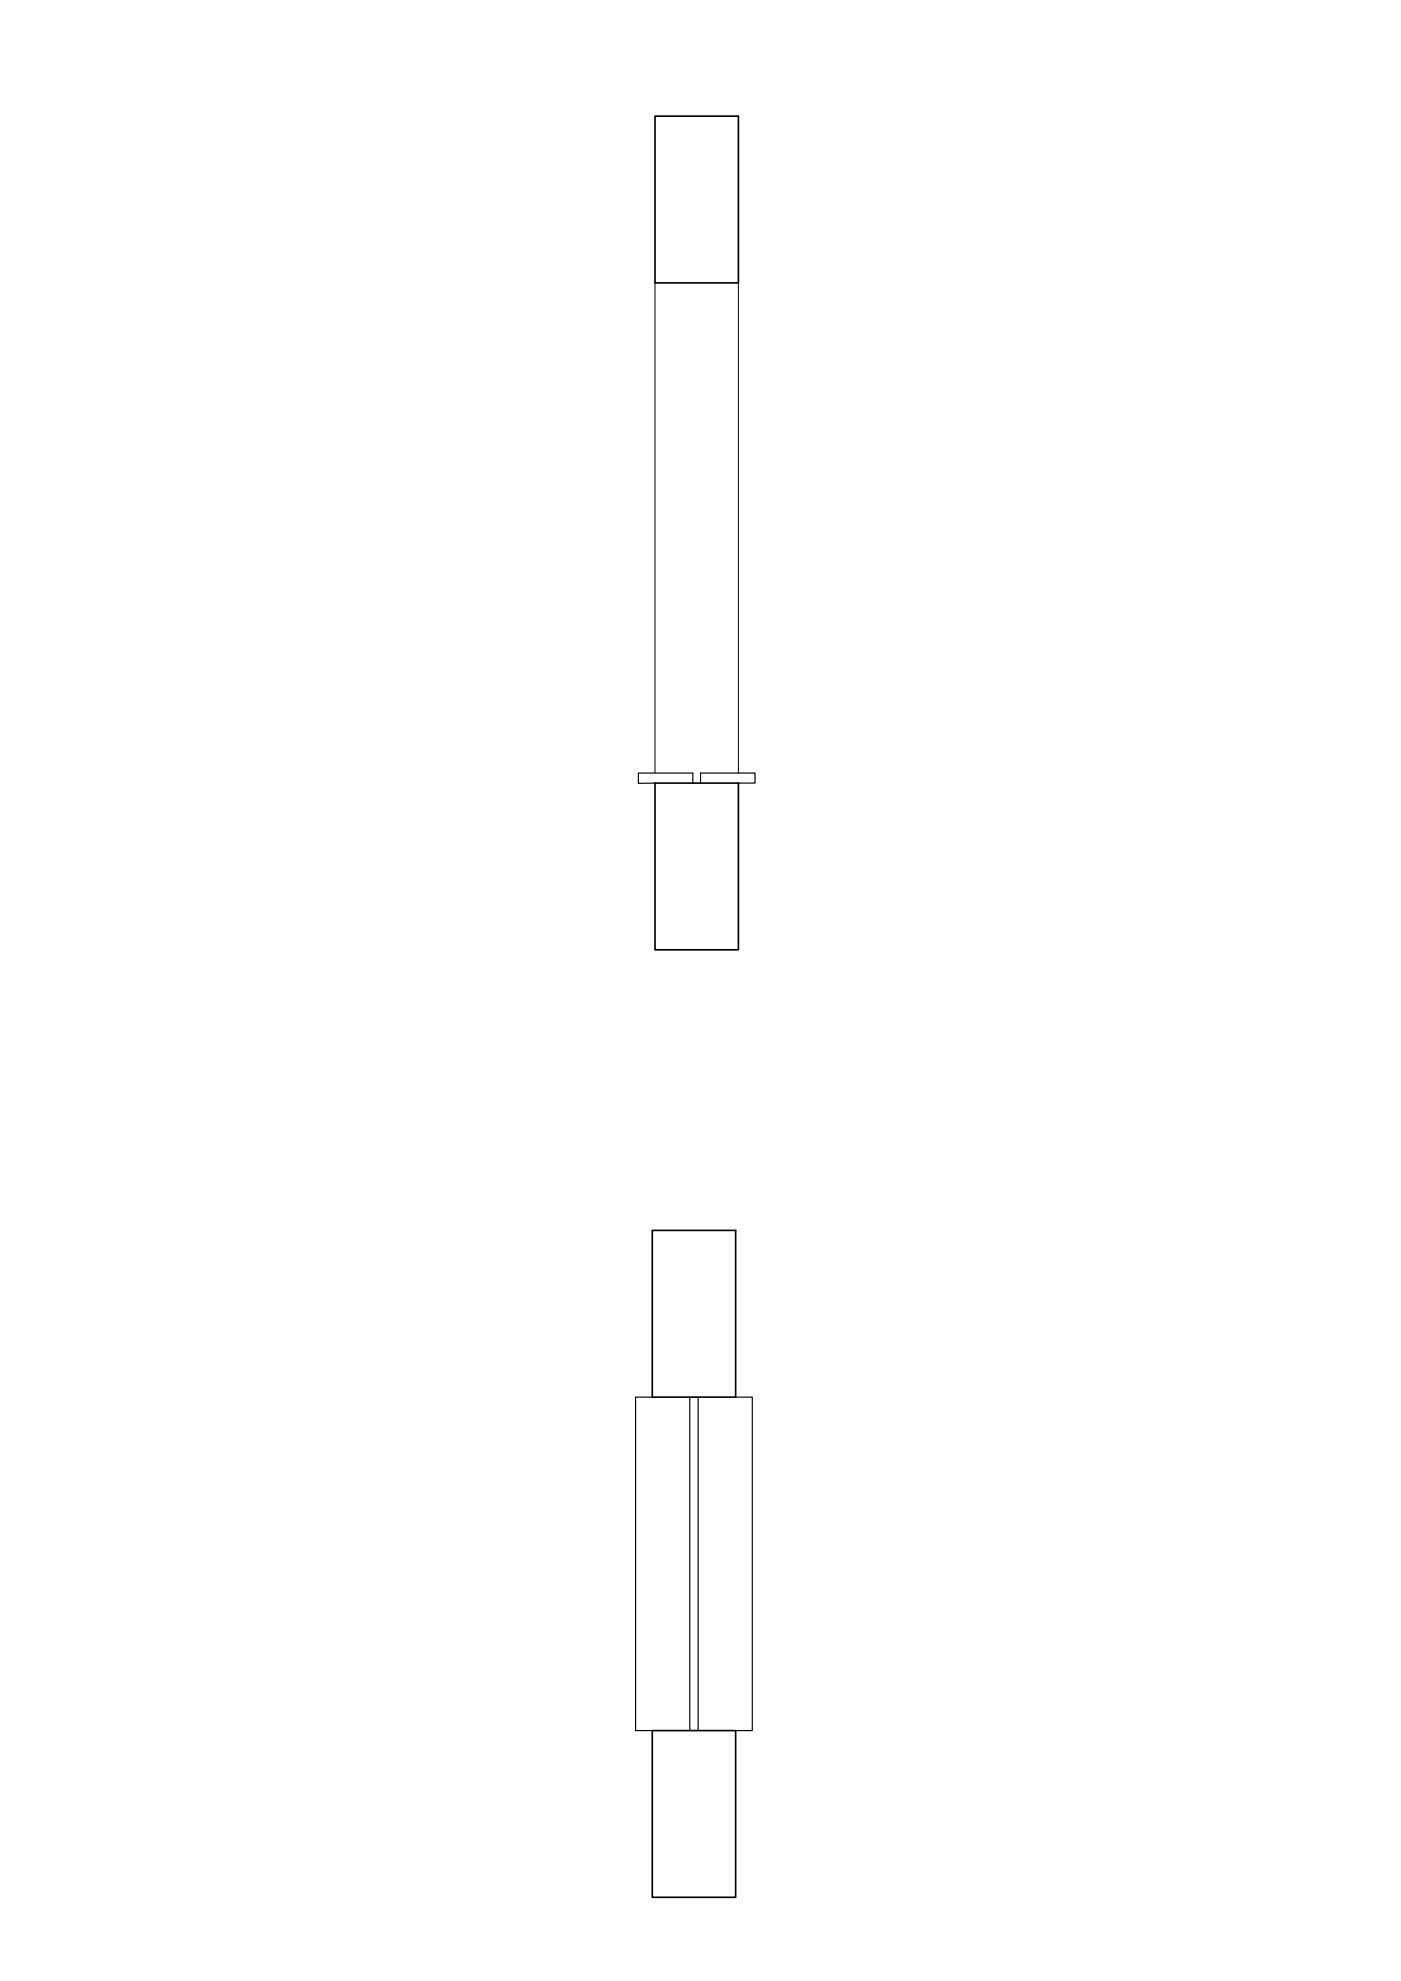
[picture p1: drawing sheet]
<svg xmlns="http://www.w3.org/2000/svg" width="420mm" height="594mm" viewBox="0 0 420 594" stroke-linecap="round" stroke-linejoin="round" font-family="sans-serif">
<!-- layer: MURO -->
<path d="M196.4 34.8h25v50h-25zM196.4 234.8h25v50h-25zM195.6 369h25v50h-25zM195.6 519h25v50h-25z" fill="none" stroke="#000" stroke-width=".5"/>
<!-- layer: LINEE PROIETTATE -->
<path d="M196.4 84.8v147M221.4 84.8v147" fill="none" stroke="#000" stroke-width=".3"/>
<!-- layer: DAVANZALE -->
<path d="M196.4 234.8l-5 .1v-3.1h16.4v3M210.1 234.8v-3h16.3v3h-5M195.6 419h-5v100h5M206.9 419v100M209.4 419v100M220.6 419h5v100h-5" fill="none" stroke="#000" stroke-width=".35"/>
</svg>
